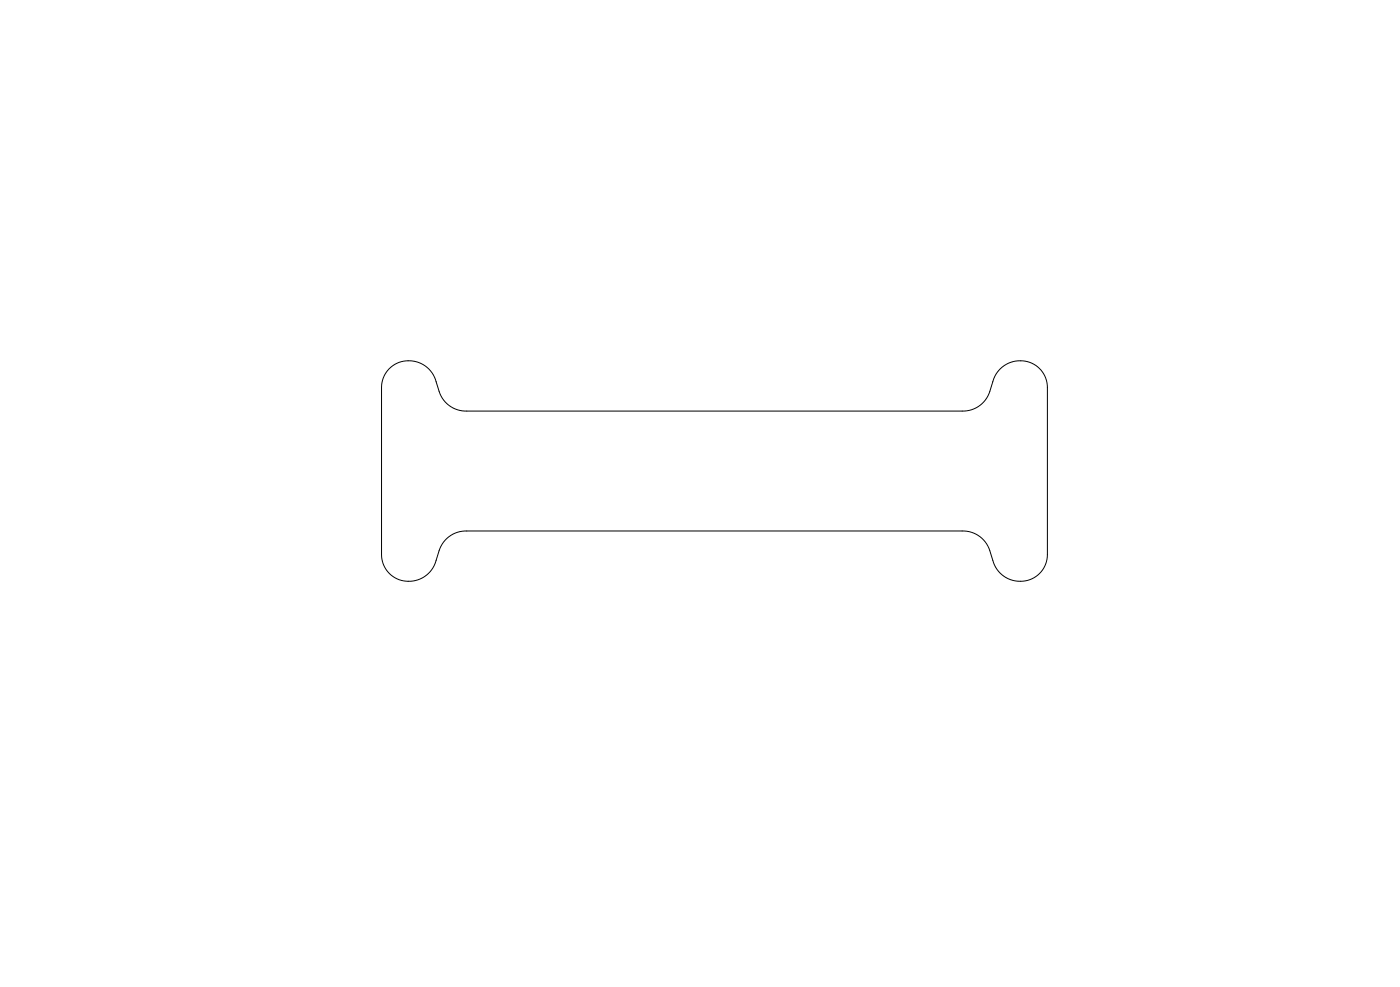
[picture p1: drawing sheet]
<svg xmlns="http://www.w3.org/2000/svg" width="210mm" height="148mm" viewBox="0 0 210 148" stroke-linecap="round" stroke-linejoin="round" font-family="sans-serif">
<path d="M58.5 55.3a4.2 4.2 0 0 1 7 2l.5 1.5a4.2 4.2 0 0 0 4.1 2.9h74.4a4.2 4.2 0 0 0 4.1-2.9l.5-1.5a4.2 4.2 0 0 1 4.5-3.1 4.2 4.2 0 0 1 3.7 4v25.1a4.2 4.2 0 0 1-3.7 4 4.2 4.2 0 0 1-4.5-3.2l-.5-1.4a4.2 4.2 0 0 0-4.1-3h-74.4a4.2 4.2 0 0 0-4.1 3l-.5 1.4a4.2 4.2 0 0 1-4.5 3.2 4.2 4.2 0 0 1-3.7-4v-25.1a4 4 0 0 1 1.2-2.9z" fill="none" stroke="#000" stroke-width=".15"/>
</svg>
